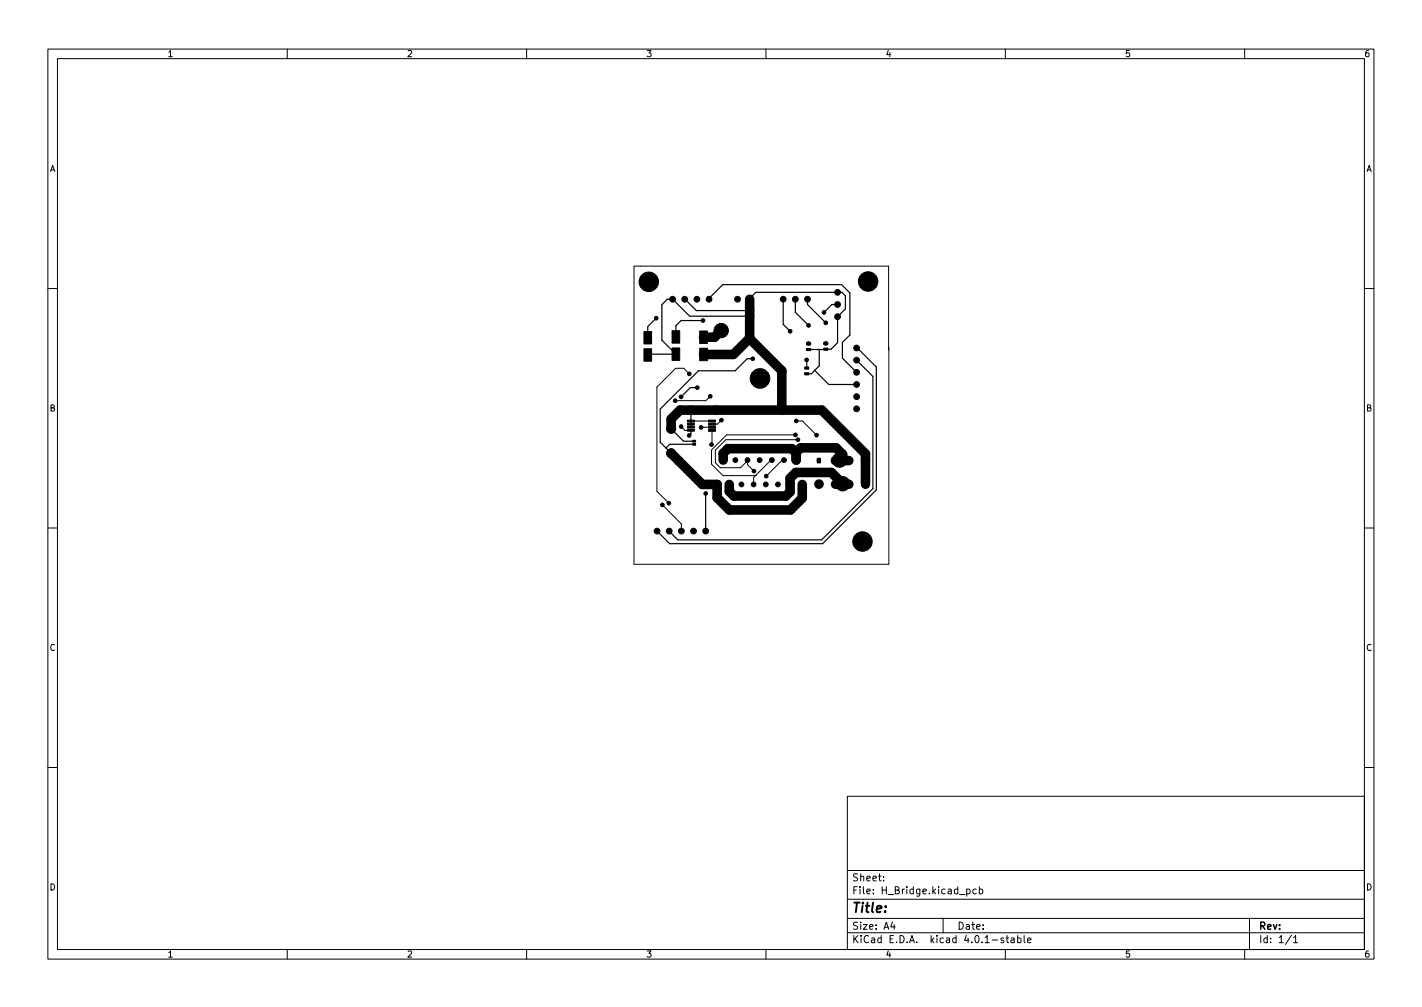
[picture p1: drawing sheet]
<svg xmlns="http://www.w3.org/2000/svg" width="297mm" height="210mm" viewBox="0 0 297 210" stroke-linecap="round" stroke-linejoin="round" font-family="sans-serif">
<defs><g id="words">
<text font-size="2.8" x="178" y="190.6">Title:</text>
<g font-size="2.1">
<text x="178" y="184">Sheet:</text>
<text x="178" y="186.7">File: H_Bridge.kicad_pcb</text>
<text x="178" y="196.9">KiCad E.D.A. kicad 4.0.1-stable</text>
<text x="178" y="194.1">Size: A4</text>
<text x="200" y="194.1">Date:</text>
<text x="263" y="194.1">Rev:</text>
<text x="263" y="196.9">Id: 1/1</text>
</g>
<g font-size="1.8">
<text x="35" y="11.9">1</text>
<text x="85" y="11.9">2</text>
<text x="135" y="11.9">3</text>
<text x="185" y="11.9">4</text>
<text x="235" y="11.9">5</text>
<text x="285" y="11.9">6</text>
<text x="10.3" y="35.9">A</text>
<text x="285.3" y="35.9">A</text>
<text x="10.3" y="85.9">B</text>
<text x="285.3" y="85.9">B</text>
<text x="10.3" y="135.9">C</text>
<text x="285.3" y="135.9">C</text>
<text x="10.3" y="185.9">D</text>
<text x="285.3" y="185.9">D</text>
<text x="35" y="199.9">1</text>
<text x="85" y="199.9">2</text>
<text x="135" y="199.9">3</text>
<text x="185" y="199.9">4</text>
<text x="235" y="199.9">5</text>
<text x="285" y="199.9">6</text>
</g>
</g></defs>
<g fill="none" stroke="#000" stroke-width=".21">
<path d="M10 10.2h277v190.1h-277zM12 12.2h273v186.1h-273zM60 10.2v2M110 10.2v2M160 10.2v2M210 10.2v2M260 10.2v2M10 60.2h2M144 78.1l-1.2-1.2h-1.7l-3.9 3.9v21.8l2.5 2.5M185.7 72.4v45.4h-53.3v-62.2h53.2v17.5M285 60.2h2M142.3 89.1l.8 .8h1.2"/>
<path d="M144.3 87.9h4.4M148.4 82.7l-.9 1h-6.5M148.7 89.2h-2.2M148.7 89.9v2.8l-.1 .1M150.7 87.7l-.8 .9h-1.2M156.2 96.1v.9l1.3 1.4M157.9 99.2h.1M161.2 96.1h-.2l-3.6 3.6v1.4M163.8 96.4v-.3h-.4l-3.4 3.3M166.2 90.8h-14.4l-3.2 3.2v2.9l2.4 2.4h6.8M166.3 87.9h1.3l3 3M166.7 91.8h-15.1l-2.2 2.2v2.6l1.1 1.1h4.2l1.5-1.5"/>
<path d="M10 110.2h2M138.4 105.4l3.9 4v1.5M285 110.2h2M10 160.2h2M177 166.3h108v32h-108zM285 160.2h2M60 198.3v2M110 198.3v2M160 198.3v2M177 194.8h108M177 191.8h108M177 187.8h108"/>
<path d="M177 181.8h108M184.6 183.8v.1M184.6 183v.1M186.4 192.5l-.3 1h.9M186.8 193v1M197 191.8v3M201.9 185.7l.5-.1 .2 .3-.1 .7h-.6M201.9 185.6v1.5M203.9 185.7l-.4-.1-.3 .3 .2 .7h.5M204.6 185.7l.4-.1 .3 .3-.2 .7h-.5M204.6 185.1v1.5M209.6 195.9l-.3-.1-.2 .2v.3l.5 .1v.4h-.5"/>
<path d="M210 198.3v2M210.1 195.8h.6M210.4 195.3v1.3l.3 .2M211.2 195.9h.6l.1 .9M211.9 196.2l-.5 .1-.3 .2 .3 .3h.5M212.6 195.9l.4-.1 .3 .3-.2 .7h-.5M212.6 195.3v1.5M213.9 195.3v1.3l.2 .2M214.6 196.3l.8-.1-.1-.3-.4-.1-.3 .2 .1 .8h.6M260 198.3v2M261 191.8v6.5M269.8 195.3l-1.3 1.9"/>
<path d="M270.2 195.8l.4-.5v1.5M270.2 196.8h.9"/>
</g>
<g fill="#000" stroke="#000" stroke-width=".21">
<path d="M134.5 69.2h1.6v2.6h-1.6zM134.5 72.8h1.6v2.6h-1.6zM140.4 69h1.6v2.6h-1.6zM140.4 72.6h1.6v2.6h-1.6zM146.2 69.1h1.6v2.6h-1.6zM146.2 72.7h1.6v2.6h-1.6zM168.1 77.8h.8v.5h-.8zM168.1 76.6h.8v.5h-.8zM168.5 72.8h.8v.4h-.8zM168.5 71.6h.8v.4h-.8zM172.1 72.7h.8v.4h-.8zM172.1 71.5h.8v.4h-.8z"/>
<path d="M143.6 87.7h1.5v.4h-1.5zM143.6 88.4h1.5v.4h-1.5zM143.6 89h1.5v.4h-1.5zM143.6 89.7h1.5v.3h-1.5zM144.7 92.6h.6v.4h-.6zM144.7 91.9h.6v.4h-.6zM148 89.7h1.5v.4h-1.5zM148 89h1.5v.4h-1.5zM148 88.4h1.5v.4h-1.5zM148 87.7h1.5v.4h-1.5zM170.7 95.7h.7v1h-.7zM174.2 95.7h.7v1h-.7z"/>
<path d="M177 95.7h.6v1h-.6zM180.5 95.7h.6v1h-.6zM170.7 100.6h.7v1h-.7zM174.2 100.6h.7v1h-.7zM177 100.6h.6v1h-.6zM180.5 100.6h.6v1h-.6z"/>
<circle cx="135.5" cy="58.8" r="2.03"/>
<circle cx="181.3" cy="58.8" r="2.03"/>
<circle cx="137.1" cy="66.4" r=".38"/>
<circle cx="140.5" cy="62.5" r=".6"/>
<circle cx="143" cy="62.5" r=".6"/>
<circle cx="144" cy="78.1" r=".38"/>
<circle cx="145.6" cy="62.5" r=".6"/>
<circle cx="146.9" cy="66.9" r=".38"/>
<circle cx="148.1" cy="62.5" r=".6"/>
<circle cx="150.7" cy="69" r="1.5"/>
<circle cx="154.1" cy="62.5" r=".6"/>
<circle cx="156.6" cy="62.5" r=".6"/>
<circle cx="157.2" cy="74.9" r=".38"/>
<circle cx="158.8" cy="79" r="2.05"/>
<circle cx="163.6" cy="62.5" r=".6"/>
<circle cx="165" cy="69.2" r=".38"/>
<circle cx="166.1" cy="62.5" r=".6"/>
<circle cx="168.5" cy="75.1" r=".38"/>
<circle cx="168.7" cy="62.5" r=".6"/>
<circle cx="168.9" cy="67.9" r=".38"/>
<circle cx="168.9" cy="71.7" r=".38"/>
<circle cx="172.1" cy="65.2" r=".38"/>
<circle cx="172.5" cy="67.4" r=".38"/>
<circle cx="172.5" cy="71.7" r=".38"/>
<circle cx="175" cy="61" r=".6"/>
<circle cx="175" cy="63.6" r=".6"/>
<circle cx="175" cy="66.1" r=".6"/>
<circle cx="178.9" cy="77.7" r=".6"/>
<circle cx="178.9" cy="72.7" r=".6"/>
<circle cx="178.9" cy="75.2" r=".6"/>
<circle cx="140.2" cy="94.6" r=".95"/>
<circle cx="140.2" cy="89.5" r=".95"/>
<circle cx="141" cy="83.7" r=".38"/>
<circle cx="142.3" cy="82.9" r=".38"/>
<circle cx="142.3" cy="89.1" r=".38"/>
<circle cx="144" cy="90.9" r=".38"/>
<circle cx="145.6" cy="80.9" r=".38"/>
<circle cx="146.5" cy="89.2" r=".38"/>
<circle cx="148.4" cy="82.7" r=".38"/>
<circle cx="148.6" cy="92.8" r=".38"/>
<circle cx="149.5" cy="85.6" r=".38"/>
<circle cx="150.7" cy="87.7" r=".38"/>
<circle cx="151.1" cy="96.1" r=".5"/>
<circle cx="153.6" cy="96.1" r=".5"/>
<circle cx="156.1" cy="96.1" r=".5"/>
<circle cx="157.5" cy="98.4" r=".38"/>
<circle cx="158.7" cy="96.1" r=".5"/>
<circle cx="160" cy="99.4" r=".38"/>
<circle cx="161.2" cy="96.1" r=".5"/>
<circle cx="163.8" cy="96.1" r=".5"/>
<circle cx="166.2" cy="90.8" r=".38"/>
<circle cx="166.3" cy="96.1" r=".5"/>
<circle cx="166.3" cy="87.9" r=".38"/>
<circle cx="166.7" cy="91.8" r=".38"/>
<circle cx="170.6" cy="90.9" r=".38"/>
<circle cx="171" cy="96.2" r=".38"/>
<circle cx="175.4" cy="96.1" r="1.5"/>
<circle cx="178.9" cy="85.4" r=".6"/>
<circle cx="178.9" cy="82.8" r=".6"/>
<circle cx="178.9" cy="80.3" r=".6"/>
<circle cx="137.2" cy="110.9" r=".6"/>
<circle cx="138.4" cy="105.4" r=".38"/>
<circle cx="139.7" cy="105.1" r=".38"/>
<circle cx="139.8" cy="110.9" r=".6"/>
<circle cx="142.3" cy="110.9" r=".6"/>
<circle cx="144.9" cy="110.9" r=".6"/>
<circle cx="147.4" cy="103" r=".38"/>
<circle cx="147.4" cy="110.9" r=".6"/>
<circle cx="149.8" cy="101.1" r=".5"/>
<circle cx="152.3" cy="101.1" r=".5"/>
<circle cx="154.9" cy="101.1" r=".5"/>
<circle cx="157.4" cy="101.1" r=".5"/>
<circle cx="160" cy="101.1" r=".5"/>
<circle cx="162.5" cy="101.1" r=".5"/>
<circle cx="165" cy="101.1" r=".5"/>
<circle cx="167.6" cy="101.1" r=".5"/>
<circle cx="171.1" cy="101.1" r=".38"/>
<circle cx="176" cy="101" r="1.5"/>
<circle cx="180.2" cy="113.1" r="2.03"/>
</g>
<g fill="none" stroke="#000" stroke-width=".25">
<path d="M137.1 66.4l-1.8 1.8v2.3M143 62.5l2.5 2.3h11.1M146.9 66.9h-4.6l-1.1 1.1v2.3M148.1 62.5v-.2l2.9-2.9h24.8l1.7 1.8v8.7l-1.5 1.6v3.3l2.9 2.9M156.6 66h-12.5l-3.6-3.5h-1.1l-1.1 1.1v7.4l2.9 2.9h-5.7l-.2 .2M156.6 62.5v-.2l1.3-1.3h18l.7 .7v2.8l-1.6 1.6v5.4l-1.4 1.4-4.7 .1M157.2 74.9h-1.1l-2.5 2.5h-7.7l-8 8v6.9l2.3 2.3M163.6 62.5v5.2l1.4 1.5M166.1 62.5v2.7l2.8 2.7M168.5 75.1v1.7M168.7 62.5v1.1l3.8 3.8M168.9 67.9h.1"/>
<path d="M168.9 71.7h.1M168.9 71.7v.1M170.2 77.3l2.9 3h5.8M171.1 73v3.4l-1.6 1.6h-1M175 63.6h-1.2l-1.7 1.6M178.9 75.2l3.4 3.4v23.4l-10.7 10.7h-30l-1.8-1.8M178.9 72.7l4.2 3.9v25.7l-11.3 11.2h-31.9l-2.7-2.6M140.2 89.5l2.6 2.6h2.2M140.2 94.6h.1M144.3 85.6v3.6M144.3 89.9v.7l-.3 .3M145 92.8h-5.1l-.8 .7"/>
<path d="M145.6 80.9h-1.4l-1.9 2M149.5 85.6h.1M147.4 103v7.9"/>
</g>
<g fill="none" stroke="#000" stroke-width="2">
<path d="M150.6 69l-1.3 1.4h-2.3M156.6 70.7l-3.4 3.3h-6.2M156.6 62.5v8.2M156.6 70.7l6.7 6.7v8.2M140.2 89.5v-2l1.9-1.9h29.6l9.1 9.2v6.3M140.2 94.6l6.5 6.5h3.1v2.8l2.6 2.6h12.7l2.5-2.5v-2.9M166.3 96.1v-1.7l1-.9h7.3l1.4 1.4v1.3M166.3 94.6l-.9-.9h-13.4l-.9 1v1.4M174.5 96.2h2.8M175.4 96.1v.1M171.1 101.1h-.1M174.5 101.1h2.8"/>
<path d="M176.1 101.1l-2.4-2.5h-7.4l-1.3 1.3v2.8l-.8 .9h-10.9l-1-1v-1.5"/>
</g>
<use href="#words"/>
</svg>
